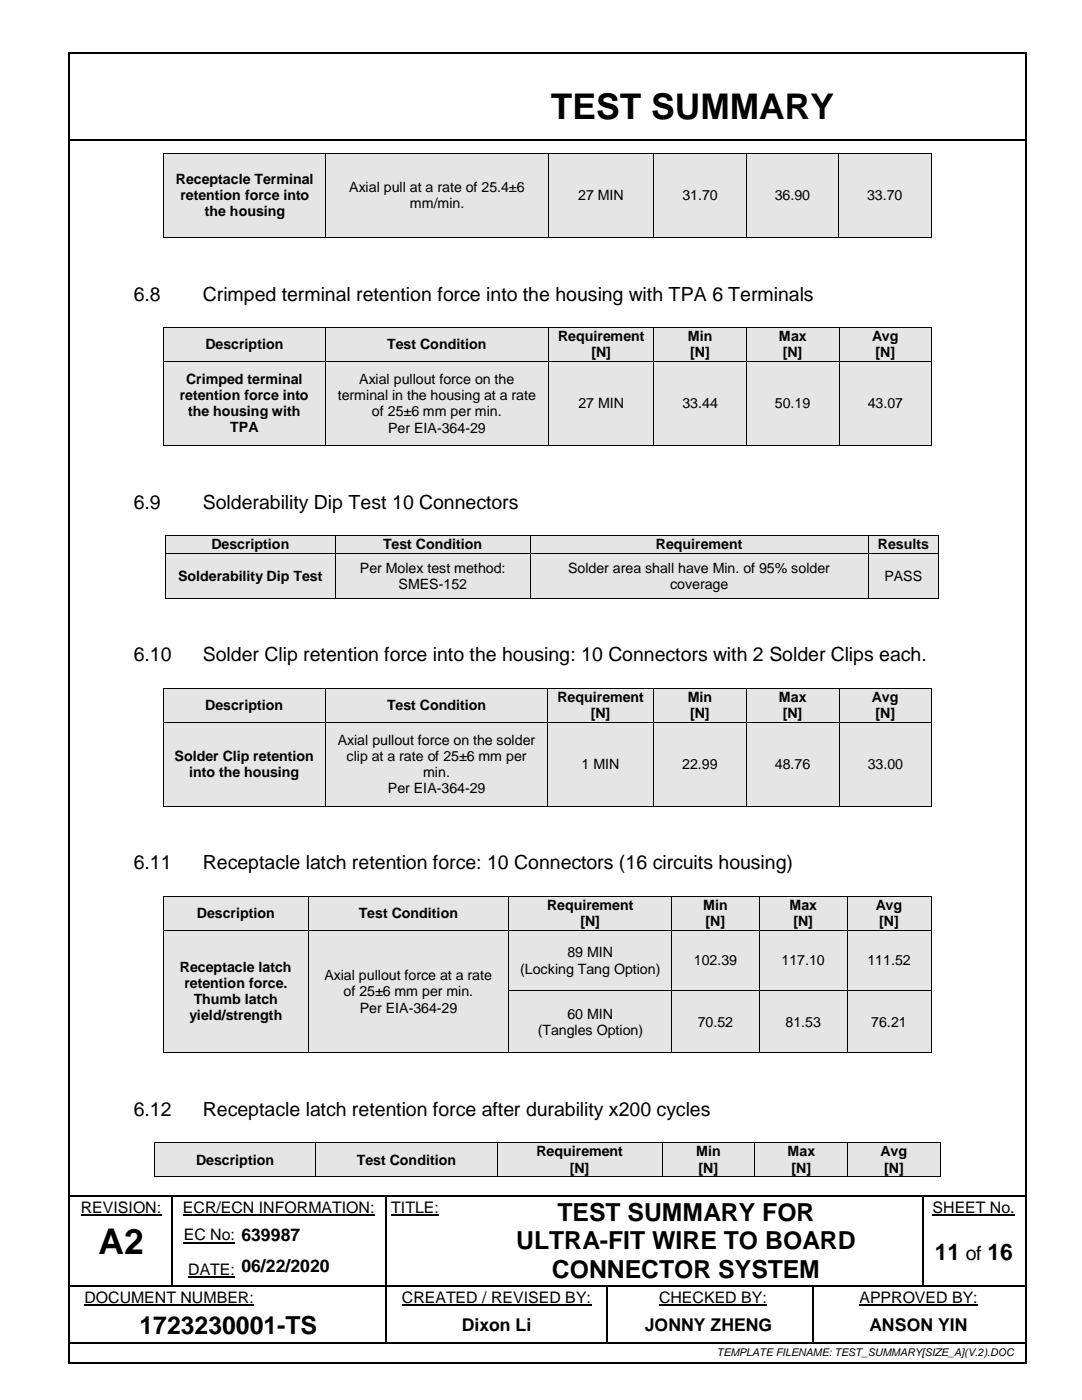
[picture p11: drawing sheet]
<svg xmlns="http://www.w3.org/2000/svg" width="216mm" height="279mm" viewBox="0 0 216 279" stroke-linecap="round" stroke-linejoin="round" font-family="sans-serif">
<defs><g id="words">
<g font-size="7.1">
<text x="109.9" y="23.7">TEST SUMMARY</text>
<text x="19.6" y="250.3">A2</text>
</g>
<g font-size="5">
<text x="111.2" y="243.6">TEST SUMMARY FOR</text>
<text x="103" y="249.3">ULTRA-FIT WIRE TO BOARD</text>
<text x="110.1" y="255">CONNECTOR SYSTEM</text>
<text x="27.8" y="266.2">1723230001-TS</text>
</g>
<g font-size="4.6">
<text x="186.5" y="251.5">11</text>
<text x="197.1" y="251.5">16</text>
</g>
<g font-size="3.9">
<text x="26.7" y="60">6.8</text>
<text x="40.5" y="60">Crimped terminal retention force into the housing with TPA 6 Terminals</text>
<text x="26.7" y="101.5">6.9</text>
<text x="40.5" y="101.5">Solderability Dip Test 10 Connectors</text>
<text x="26.7" y="132">6.10</text>
<text x="40.5" y="132">Solder Clip retention force into the housing: 10 Connectors with 2 Solder Clips each.</text>
<text x="26.7" y="173.5">6.11</text>
<text x="40.5" y="173.5">Receptacle latch retention force: 10 Connectors (16 circuits housing)</text>
<text x="26.7" y="222.7">6.12</text>
<text x="40.5" y="222.7">Receptacle latch retention force after durability x200 cycles</text>
<text x="192.7" y="251.5">of</text>
</g>
<g font-size="3.5">
<text x="92.1" y="265.5">Dixon Li</text>
<text x="128.7" y="265.5">JONNY ZHENG</text>
<text x="173.5" y="265.5">ANSON YIN</text>
</g>
<g font-size="3.2">
<text x="16.1" y="242">REVISION:</text>
<text x="36.5" y="242">ECR/ECN INFORMATION:</text>
<text x="78.1" y="242">TITLE:</text>
<text x="186.1" y="242">SHEET No.</text>
<text x="36.7" y="247.6">EC No: 639987</text>
<text x="37.6" y="254.5">DATE: 06/22/2020</text>
<text x="16.8" y="260">DOCUMENT NUMBER:</text>
<text x="80.2" y="260">CREATED / REVISED BY:</text>
<text x="131.5" y="260">CHECKED BY:</text>
<text x="171.5" y="260">APPROVED BY:</text>
</g>
<g font-size="2.8">
<text x="35.1" y="36.7">Receptacle Terminal</text>
<text x="36" y="39.9">retention force into</text>
<text x="69.7" y="38.3">Axial pull at a rate of 25.4±6</text>
<text x="81.8" y="41.6">mm/min.</text>
<text x="115.4" y="40">27 MIN</text>
<text x="136.2" y="40">31.70</text>
<text x="154.6" y="40">36.90</text>
<text x="173" y="40">33.70</text>
<text x="40.9" y="43.1">the housing</text>
<text x="41" y="69.7">Description</text>
<text x="77.3" y="69.7">Test Condition</text>
<text x="111.4" y="68">Requirement</text>
<text x="118" y="71.3">[N]</text>
<text x="137.3" y="68">Min</text>
<text x="137.7" y="71.3">[N]</text>
<text x="155.4" y="68">Max</text>
<text x="156.2" y="71.3">[N]</text>
<text x="174" y="68">Avg</text>
<text x="174.7" y="71.3">[N]</text>
<text x="37.1" y="76.5">Crimped terminal</text>
<text x="71.7" y="76.6">Axial pullout force on the</text>
<text x="35.9" y="79.8">retention force into</text>
<text x="37.5" y="83">the housing with</text>
<text x="67.4" y="79.8">terminal in the housing at a rate</text>
<text x="74.2" y="83.1">of 25±6 mm per min.</text>
<text x="115.4" y="81.5">27 MIN</text>
<text x="136.2" y="81.5">33.44</text>
<text x="154.6" y="81.5">50.19</text>
<text x="173.1" y="81.5">43.07</text>
<text x="45.9" y="86.3">TPA</text>
<text x="77.4" y="86.3">Per EIA-364-29</text>
<text x="42.2" y="109.7">Description</text>
<text x="76.4" y="109.7">Test Condition</text>
<text x="130.9" y="109.7">Requirement</text>
<text x="175.2" y="109.7">Results</text>
<text x="35.5" y="115.9">Solderability Dip Test</text>
<text x="71.8" y="114.3">Per Molex test method:</text>
<text x="79.5" y="117.6">SMES-152</text>
<text x="113.3" y="114.3">Solder area shall have Min. of 95% solder</text>
<text x="133.7" y="117.6">coverage</text>
<text x="176.5" y="116">PASS</text>
<text x="40.9" y="141.7">Description</text>
<text x="77.2" y="141.7">Test Condition</text>
<text x="111.2" y="140.1">Requirement</text>
<text x="117.9" y="143.4">[N]</text>
<text x="137.2" y="140.1">Min</text>
<text x="137.7" y="143.4">[N]</text>
<text x="155.4" y="140.1">Max</text>
<text x="156.2" y="143.4">[N]</text>
<text x="174" y="140.1">Avg</text>
<text x="174.7" y="143.4">[N]</text>
<text x="67.4" y="148.6">Axial pullout force on the solder</text>
<text x="34.8" y="151.8">Solder Clip retention</text>
<text x="37.7" y="155.1">into the housing</text>
<text x="69.1" y="151.9">clip at a rate of 25±6 mm per</text>
<text x="84.4" y="155.1">min.</text>
<text x="116.1" y="153.5">1 MIN</text>
<text x="136.1" y="153.5">22.99</text>
<text x="154.6" y="153.5">48.76</text>
<text x="173.1" y="153.5">33.00</text>
<text x="77.4" y="158.4">Per EIA-364-29</text>
<text x="39.3" y="183.2">Description</text>
<text x="71.6" y="183.2">Test Condition</text>
<text x="109.2" y="181.6">Requirement</text>
<text x="115.8" y="184.9">[N]</text>
<text x="140.3" y="181.6">Min</text>
<text x="140.8" y="184.9">[N]</text>
<text x="157.5" y="181.6">Max</text>
<text x="158.3" y="184.9">[N]</text>
<text x="174.7" y="181.6">Avg</text>
<text x="175.4" y="184.9">[N]</text>
<text x="113.2" y="191">89 MIN</text>
<text x="35.9" y="193.9">Receptacle latch</text>
<text x="36.8" y="197.2">retention force.</text>
<text x="64.7" y="195.6">Axial pullout force at a rate</text>
<text x="103.8" y="194.3">(Locking Tang Option)</text>
<text x="138.5" y="192.6">102.39</text>
<text x="155.9" y="192.6">117.10</text>
<text x="173.1" y="192.6">111.52</text>
<text x="37.8" y="203.6">yield/strength</text>
<text x="38.7" y="200.4">Thumb latch</text>
<text x="68.5" y="198.8">of 25±6 mm per min.</text>
<text x="71.8" y="202.1">Per EIA-364-29</text>
<text x="113.2" y="203.3">60 MIN</text>
<text x="107.3" y="206.5">(Tangles Option)</text>
<text x="139.2" y="204.9">70.52</text>
<text x="156.7" y="204.9">81.53</text>
<text x="173.9" y="204.9">76.21</text>
<text x="39.1" y="232.4">Description</text>
<text x="71.2" y="232.4">Test Condition</text>
<text x="107" y="230.8">Requirement</text>
<text x="138.9" y="230.8">Min</text>
<text x="157.1" y="230.8">Max</text>
<text x="175.7" y="230.8">Avg</text>
<text x="113.7" y="234">[N]</text>
<text x="139.4" y="234">[N]</text>
<text x="157.9" y="234">[N]</text>
<text x="176.4" y="234">[N]</text>
</g>
<text font-size="2.1" x="143" y="270.6">TEMPLATE FILENAME: TEST_SUMMARY[SIZE_A](V.2).DOC</text>
</g></defs>
<g fill="#000">
<path d="M14 27.7h.3v.4h-.3z" fill-rule="evenodd"/>
<path d="M14 27.7h.3v.4h-.3z" fill-rule="evenodd"/>
<path d="M204.3 27.7h.4v.4h-.4z" fill-rule="evenodd"/>
<path d="M204.3 27.7h.4v.4h-.4z" fill-rule="evenodd"/>
<path d="M34.1 238.8h.3v.2h-.3z" fill-rule="evenodd"/>
<path d="M34.1 238.5h.4v.3h-.4z" fill-rule="evenodd"/>
<path d="M77 238.8h.2v.2h-.2z" fill-rule="evenodd"/>
<path d="M77 238.5h.3v.3h-.3z" fill-rule="evenodd"/>
<path d="M89.6 238.5h.4v.3h-.4z" fill-rule="evenodd"/>
<path d="M184 238.8h.3v.2h-.3z" fill-rule="evenodd"/>
<path d="M184 238.5h.4v.3h-.4z" fill-rule="evenodd"/>
<path d="M204.3 238.5h.3v.3h-.3z" fill-rule="evenodd"/>
<path d="M34.1 242.8h.3v.9h-.3z" fill-rule="evenodd"/>
<path d="M34.1 249.7h.3v.9h-.3z" fill-rule="evenodd"/>
<path d="M34.1 256.6h.3v.2h-.3z" fill-rule="evenodd"/>
<path d="M46.9 256.6h.3v.2h-.3z" fill-rule="evenodd"/>
<path d="M77 242.8h.2v.9h-.2z" fill-rule="evenodd"/>
<path d="M77 249.7h.2v.9h-.2z" fill-rule="evenodd"/>
<path d="M77 256.6h.2v.5h-.2z" fill-rule="evenodd"/>
<path d="M89.6 256.6h.3v.2h-.3z" fill-rule="evenodd"/>
<path d="M121 256.8h.2v.3h-.2z" fill-rule="evenodd"/>
<path d="M121 256.6h.2v.2h-.2z" fill-rule="evenodd"/>
<path d="M162 256.8h.3v.3h-.3z" fill-rule="evenodd"/>
<path d="M162 256.6h.3v.2h-.3z" fill-rule="evenodd"/>
<path d="M184 242.8h.3v.9h-.3z" fill-rule="evenodd"/>
<path d="M184 249.7h.3v.9h-.3z" fill-rule="evenodd"/>
<path d="M184 256.6h.3v.2h-.3z" fill-rule="evenodd"/>
<path d="M76.9 260.9h.4v.8h-.4z" fill-rule="evenodd"/>
<path d="M76.9 267.8h.4v.3h-.4z" fill-rule="evenodd"/>
<path d="M120.9 260.9h.4v.8h-.4z" fill-rule="evenodd"/>
<path d="M120.9 267.8h.4v.3h-.4z" fill-rule="evenodd"/>
<path d="M162 260.9h.3v.8h-.3z" fill-rule="evenodd"/>
<path d="M162 267.8h.4v.3h-.4z" fill-rule="evenodd"/>
<path d="M204.3 267.8h.3v.3h-.3z" fill-rule="evenodd"/>
</g>
<path d="M14.3 27.9h190.2M14 238.6h20.1M34.5 238.6h42.5M77.3 238.6h12.3M90 238.6h94M184.4 238.6h19.9M14 267.9h62.9M77.1 261.7v6.1M77.3 267.9h43.6M121.1 261.7v6.1M121.3 267.9h40.7M162.4 267.9h41.9" fill="none" stroke="#000" stroke-width=".34"/>
<path d="M16.1 242.5h16.1M36.5 242.5h38.3M36.7 248h10.2M37.6 254.9h9.3M78.1 242.5h9.5M186.1 242.5h16.4M16.8 260.5h33.9M80.2 260.5h37.8M131.5 260.5h21.5M171.5 260.5h23.6" fill="none" stroke="#000" stroke-width=".21"/>
<g fill="none" stroke="#000" stroke-width=".25">
<path d="M34.3 239v3.8M77.1 239v3.8M184.1 239v3.8M14 256.7h20.1M34.3 243.7v6M34.3 250.6v6M34.4 256.7h12.5M47.2 256.7h29.8M77.1 243.7v6M77.1 250.6v6M77.1 257.1v3.8M77.2 256.7h12.4"/>
<path d="M89.9 256.7h31.1M121.1 257.1v3.8M121.2 256.7h40.8M162.2 257.1v3.8M162.3 256.7h21.7M184.1 243.7v6M184.1 250.6v6M184.3 256.7h20.2M162.2 261.7v6.1"/>
</g>
<g fill="#e5e5e5">
<path d="M32.8 30.7h32.1v16.6h-32.1z" fill-rule="evenodd"/>
<path d="M34.6 34.1h28.5v3.2h-28.5z" fill-rule="evenodd"/>
<path d="M34.6 37.3h28.5v3.3h-28.5z" fill-rule="evenodd"/>
<path d="M34.6 40.6h28.5v3.2h-28.5z" fill-rule="evenodd"/>
<path d="M65.1 30.7h44.2v16.6h-44.2z" fill-rule="evenodd"/>
<path d="M66.9 35.7h40.6v3.3h-40.6z" fill-rule="evenodd"/>
<path d="M66.9 39h40.6v3.2h-40.6z" fill-rule="evenodd"/>
<path d="M109.5 30.7h20.9v16.6h-20.9z" fill-rule="evenodd"/>
<path d="M111.3 34.1h17.3v3.2h-17.3z" fill-rule="evenodd"/>
<path d="M111.3 37.3h17.3v3.3h-17.3z" fill-rule="evenodd"/>
<path d="M111.3 40.6h17.3v3.2h-17.3z" fill-rule="evenodd"/>
<path d="M130.6 30.7h18.2v16.6h-18.2z" fill-rule="evenodd"/>
<path d="M132.4 37.3h14.6v3.3h-14.6z" fill-rule="evenodd"/>
<path d="M149 30.7h18.2v16.6h-18.2z" fill-rule="evenodd"/>
<path d="M150.8 37.3h14.6v3.3h-14.6z" fill-rule="evenodd"/>
<path d="M167.5 30.7h18.2v16.6h-18.2z" fill-rule="evenodd"/>
<path d="M169.2 37.3h14.7v3.3h-14.7z" fill-rule="evenodd"/>
</g>
<g fill="#000">
<path d="M32.6 30.5h.2v.2h-.2z" fill-rule="evenodd"/>
<path d="M32.6 30.5h.2v.2h-.2z" fill-rule="evenodd"/>
<path d="M64.9 30.5h.2v.2h-.2z" fill-rule="evenodd"/>
<path d="M109.3 30.5h.2v.2h-.2z" fill-rule="evenodd"/>
<path d="M130.4 30.5h.2v.2h-.2z" fill-rule="evenodd"/>
<path d="M148.8 30.5h.2v.2h-.2z" fill-rule="evenodd"/>
<path d="M167.3 30.5h.2v.2h-.2z" fill-rule="evenodd"/>
<path d="M185.7 30.5h.2v.2h-.2z" fill-rule="evenodd"/>
<path d="M185.7 30.5h.2v.2h-.2z" fill-rule="evenodd"/>
<path d="M32.6 47.3h.2v.2h-.2z" fill-rule="evenodd"/>
<path d="M32.6 47.3h.2v.2h-.2z" fill-rule="evenodd"/>
<path d="M64.9 47.3h.2v.2h-.2z" fill-rule="evenodd"/>
<path d="M109.3 47.3h.2v.2h-.2z" fill-rule="evenodd"/>
<path d="M130.4 47.3h.2v.2h-.2z" fill-rule="evenodd"/>
<path d="M148.8 47.3h.2v.2h-.2z" fill-rule="evenodd"/>
<path d="M167.3 47.3h.2v.2h-.2z" fill-rule="evenodd"/>
<path d="M185.7 47.3h.2v.2h-.2z" fill-rule="evenodd"/>
<path d="M185.7 47.3h.2v.2h-.2z" fill-rule="evenodd"/>
</g>
<g fill="none" stroke="#000" stroke-width=".2">
<path d="M32.7 30.7v16.6M32.8 30.6h32.1M65 30.7v16.6M65.1 30.6h44.2M109.4 30.7v16.6M109.5 30.6h20.9M130.5 30.7v16.6M130.6 30.6h18.2M148.9 30.7v16.6M149 30.6h18.3M167.4 30.7v16.6M167.5 30.6h18.2"/>
<path d="M185.8 30.7v16.6M32.8 47.4h32.1M65.1 47.4h44.2M109.5 47.4h20.9M130.6 47.4h18.2M149 47.4h18.3M167.5 47.4h18.2"/>
</g>
<g fill="#e5e5e5">
<path d="M32.6 65.5h32.3v6.5h-32.3z" fill-rule="evenodd"/>
<path d="M34.5 67.1h28.5v3.3h-28.5z" fill-rule="evenodd"/>
<path d="M65 65.5h44.4v6.5h-44.4z" fill-rule="evenodd"/>
<path d="M66.9 67.1h40.6v3.3h-40.6z" fill-rule="evenodd"/>
<path d="M109.5 65.5h20.9v6.5h-20.9z" fill-rule="evenodd"/>
<path d="M111.4 65.5h17.2v3.2h-17.2z" fill-rule="evenodd"/>
<path d="M111.4 68.7h17.2v3.3h-17.2z" fill-rule="evenodd"/>
<path d="M130.6 65.5h18.3v6.5h-18.3z" fill-rule="evenodd"/>
<path d="M132.4 65.5h14.6v3.2h-14.6z" fill-rule="evenodd"/>
<path d="M132.4 68.7h14.6v3.3h-14.6z" fill-rule="evenodd"/>
<path d="M149 65.5h18.4v6.5h-18.4z" fill-rule="evenodd"/>
<path d="M150.9 65.5h14.7v3.2h-14.7z" fill-rule="evenodd"/>
<path d="M150.9 68.7h14.7v3.3h-14.7z" fill-rule="evenodd"/>
<path d="M167.5 65.5h18.3v6.5h-18.3z" fill-rule="evenodd"/>
<path d="M169.4 65.5h14.6v3.2h-14.6z" fill-rule="evenodd"/>
<path d="M169.4 68.7h14.6v3.3h-14.6z" fill-rule="evenodd"/>
</g>
<g fill="#000">
<path d="M32.5 65.3h.1v.2h-.1z" fill-rule="evenodd"/>
<path d="M32.5 65.3h.1v.2h-.1z" fill-rule="evenodd"/>
<path d="M64.9 65.3h.1v.2h-.1z" fill-rule="evenodd"/>
<path d="M109.4 65.3h.1v.2h-.1z" fill-rule="evenodd"/>
<path d="M130.4 65.3h.2v.2h-.2z" fill-rule="evenodd"/>
<path d="M148.9 65.3h.1v.2h-.1z" fill-rule="evenodd"/>
<path d="M167.4 65.3h.1v.2h-.1z" fill-rule="evenodd"/>
<path d="M185.8 65.3h.2v.2h-.2z" fill-rule="evenodd"/>
<path d="M185.8 65.3h.2v.2h-.2z" fill-rule="evenodd"/>
</g>
<g fill="none" stroke="#000" stroke-width=".2">
<path d="M32.6 65.5v6.5M32.6 65.4h32.3M64.9 65.5v6.5M65 65.4h44.4M109.4 65.5v6.5M109.5 65.4h20.9M130.5 65.5v6.5M130.6 65.4h18.3M149 65.5v6.5M149 65.4h18.4M167.5 65.5v6.5M167.5 65.4h18.3"/>
<path d="M185.9 65.5v6.5"/>
</g>
<g fill="#e5e5e5">
<path d="M32.6 72.1h32.3v16.7h-32.3z" fill-rule="evenodd"/>
<path d="M34.5 74h28.5v3.2h-28.5z" fill-rule="evenodd"/>
<path d="M34.5 77.2h28.5v3.2h-28.5z" fill-rule="evenodd"/>
<path d="M34.5 80.4h28.5v3.3h-28.5z" fill-rule="evenodd"/>
<path d="M34.5 83.7h28.5v3.3h-28.5z" fill-rule="evenodd"/>
<path d="M65 72.1h44.4v16.7h-44.4z" fill-rule="evenodd"/>
<path d="M66.9 74h40.6v3.2h-40.6z" fill-rule="evenodd"/>
<path d="M66.9 77.2h40.6v3.2h-40.6z" fill-rule="evenodd"/>
<path d="M66.9 80.4h40.6v3.3h-40.6z" fill-rule="evenodd"/>
<path d="M66.9 83.7h40.6v3.3h-40.6z" fill-rule="evenodd"/>
<path d="M109.5 72.1h20.9v16.7h-20.9z" fill-rule="evenodd"/>
<path d="M111.4 78.8h17.2v3.3h-17.2z" fill-rule="evenodd"/>
<path d="M130.6 72.1h18.3v16.7h-18.3z" fill-rule="evenodd"/>
<path d="M132.4 78.8h14.6v3.3h-14.6z" fill-rule="evenodd"/>
<path d="M149 72.1h18.4v16.7h-18.4z" fill-rule="evenodd"/>
<path d="M150.9 78.8h14.7v3.3h-14.7z" fill-rule="evenodd"/>
<path d="M167.5 72.1h18.3v16.7h-18.3z" fill-rule="evenodd"/>
<path d="M169.4 78.8h14.6v3.3h-14.6z" fill-rule="evenodd"/>
</g>
<g fill="#000">
<path d="M32.5 72h.1v.1h-.1z" fill-rule="evenodd"/>
<path d="M64.9 72h.1v.1h-.1z" fill-rule="evenodd"/>
<path d="M109.4 72h.1v.1h-.1z" fill-rule="evenodd"/>
<path d="M130.4 72h.2v.1h-.2z" fill-rule="evenodd"/>
<path d="M148.9 72h.1v.1h-.1z" fill-rule="evenodd"/>
<path d="M167.4 72h.1v.1h-.1z" fill-rule="evenodd"/>
<path d="M185.8 72h.2v.1h-.2z" fill-rule="evenodd"/>
<path d="M32.5 88.8h.1v.2h-.1z" fill-rule="evenodd"/>
<path d="M32.5 88.8h.1v.2h-.1z" fill-rule="evenodd"/>
<path d="M64.9 88.8h.1v.2h-.1z" fill-rule="evenodd"/>
<path d="M109.4 88.8h.1v.2h-.1z" fill-rule="evenodd"/>
<path d="M130.4 88.8h.2v.2h-.2z" fill-rule="evenodd"/>
<path d="M148.9 88.8h.1v.2h-.1z" fill-rule="evenodd"/>
<path d="M167.4 88.8h.1v.2h-.1z" fill-rule="evenodd"/>
<path d="M185.8 88.8h.2v.2h-.2z" fill-rule="evenodd"/>
<path d="M185.8 88.8h.2v.2h-.2z" fill-rule="evenodd"/>
</g>
<g fill="none" stroke="#000" stroke-width=".2">
<path d="M32.6 72.1v16.7M32.6 72.1h32.3M64.9 72.1v16.7M65 72.1h44.4M109.4 72.1v16.7M109.5 72.1h20.9M130.5 72.1v16.7M130.6 72.1h18.3M149 72.1v16.7M149 72.1h18.4M167.5 72.1v16.7M167.5 72.1h18.3"/>
<path d="M185.9 72.1v16.7M32.6 88.9h32.3M65 88.9h44.4M109.5 88.9h20.9M130.6 88.9h18.3M149 88.9h18.4M167.5 88.9h18.3"/>
</g>
<g fill="#e5e5e5">
<path d="M33.1 107h33.7v3.4h-33.7z" fill-rule="evenodd"/>
<path d="M34.9 107.1h30.1v3.2h-30.1z" fill-rule="evenodd"/>
<path d="M67 107h38.7v3.4h-38.7z" fill-rule="evenodd"/>
<path d="M68.8 107.1h35.1v3.2h-35.1z" fill-rule="evenodd"/>
<path d="M105.9 107h67.3v3.4h-67.3z" fill-rule="evenodd"/>
<path d="M107.7 107.1h63.7v3.2h-63.7z" fill-rule="evenodd"/>
<path d="M173.3 107h13.9v3.4h-13.9z" fill-rule="evenodd"/>
<path d="M175.2 107.1h10.2v3.2h-10.2z" fill-rule="evenodd"/>
</g>
<g fill="#000">
<path d="M32.9 106.8h.2v.2h-.2z" fill-rule="evenodd"/>
<path d="M32.9 106.8h.2v.2h-.2z" fill-rule="evenodd"/>
<path d="M66.8 106.8h.2v.2h-.2z" fill-rule="evenodd"/>
<path d="M105.7 106.8h.2v.2h-.2z" fill-rule="evenodd"/>
<path d="M173.2 106.8h.1v.2h-.1z" fill-rule="evenodd"/>
<path d="M187.2 106.8h.2v.2h-.2z" fill-rule="evenodd"/>
<path d="M187.2 106.8h.2v.2h-.2z" fill-rule="evenodd"/>
</g>
<path d="M33 107v3.4M33.1 106.9h33.7M66.9 107v3.4M67 106.9h38.7M105.8 107v3.4M105.9 106.9h67.3M173.3 107v3.4M173.3 106.9h13.9M187.3 107v3.4" fill="none" stroke="#000" stroke-width=".2"/>
<g fill="#e5e5e5">
<path d="M33.1 110.6h33.7v8.7h-33.7z" fill-rule="evenodd"/>
<path d="M34.9 113.3h30.1v3.3h-30.1z" fill-rule="evenodd"/>
<path d="M67 110.6h38.7v8.7h-38.7z" fill-rule="evenodd"/>
<path d="M68.8 111.7h35.1v3.3h-35.1z" fill-rule="evenodd"/>
<path d="M68.8 115h35.1v3.2h-35.1z" fill-rule="evenodd"/>
<path d="M105.9 110.6h67.3v8.7h-67.3z" fill-rule="evenodd"/>
<path d="M107.7 111.7h63.7v3.3h-63.7z" fill-rule="evenodd"/>
<path d="M107.7 115h63.7v3.2h-63.7z" fill-rule="evenodd"/>
<path d="M173.3 110.6h13.9v8.7h-13.9z" fill-rule="evenodd"/>
<path d="M175.2 113.3h10.2v3.3h-10.2z" fill-rule="evenodd"/>
</g>
<g fill="#000">
<path d="M32.9 110.4h.2v.2h-.2z" fill-rule="evenodd"/>
<path d="M32.9 119.4h.2v.1h-.2z" fill-rule="evenodd"/>
<path d="M32.9 119.4h.2v.1h-.2z" fill-rule="evenodd"/>
<path d="M66.8 110.4h.2v.2h-.2z" fill-rule="evenodd"/>
<path d="M66.8 119.4h.2v.1h-.2z" fill-rule="evenodd"/>
<path d="M105.7 110.4h.2v.2h-.2z" fill-rule="evenodd"/>
<path d="M105.7 119.4h.2v.1h-.2z" fill-rule="evenodd"/>
<path d="M173.2 110.4h.1v.2h-.1z" fill-rule="evenodd"/>
<path d="M173.2 119.4h.1v.1h-.1z" fill-rule="evenodd"/>
<path d="M187.2 110.4h.2v.2h-.2z" fill-rule="evenodd"/>
<path d="M187.2 119.4h.2v.1h-.2z" fill-rule="evenodd"/>
<path d="M187.2 119.4h.2v.1h-.2z" fill-rule="evenodd"/>
</g>
<g fill="none" stroke="#000" stroke-width=".2">
<path d="M33 110.6v8.8M33.1 110.5h33.7M33.1 119.4h33.7M66.9 110.6v8.8M67 110.5h38.7M67 119.4h38.7M105.8 110.6v8.8M105.9 110.5h67.3M105.9 119.4h67.3M173.3 110.6v8.8M173.3 110.5h13.9M173.3 119.4h13.9"/>
<path d="M187.3 110.6v8.8"/>
</g>
<g fill="#e5e5e5">
<path d="M32.6 137.5h32.2v6.5h-32.2z" fill-rule="evenodd"/>
<path d="M34.5 139.2h28.5v3.2h-28.5z" fill-rule="evenodd"/>
<path d="M65 137.5h44.2v6.5h-44.2z" fill-rule="evenodd"/>
<path d="M66.8 139.2h40.6v3.2h-40.6z" fill-rule="evenodd"/>
<path d="M109.4 137.5h20.9v6.5h-20.9z" fill-rule="evenodd"/>
<path d="M111.2 137.5h17.3v3.3h-17.3z" fill-rule="evenodd"/>
<path d="M111.2 140.8h17.3v3.2h-17.3z" fill-rule="evenodd"/>
<path d="M130.5 137.5h18.3v6.5h-18.3z" fill-rule="evenodd"/>
<path d="M132.3 137.5h14.7v3.3h-14.7z" fill-rule="evenodd"/>
<path d="M132.3 140.8h14.7v3.2h-14.7z" fill-rule="evenodd"/>
<path d="M149 137.5h18.3v6.5h-18.3z" fill-rule="evenodd"/>
<path d="M150.8 137.5h14.7v3.3h-14.7z" fill-rule="evenodd"/>
<path d="M150.8 140.8h14.7v3.2h-14.7z" fill-rule="evenodd"/>
<path d="M167.5 137.5h18.3v6.5h-18.3z" fill-rule="evenodd"/>
<path d="M169.3 137.5h14.7v3.3h-14.7z" fill-rule="evenodd"/>
<path d="M169.3 140.8h14.7v3.2h-14.7z" fill-rule="evenodd"/>
</g>
<g fill="#000">
<path d="M32.5 137.3h.1v.2h-.1z" fill-rule="evenodd"/>
<path d="M32.5 137.3h.1v.2h-.1z" fill-rule="evenodd"/>
<path d="M64.8 137.3h.2v.2h-.2z" fill-rule="evenodd"/>
<path d="M109.2 137.3h.2v.2h-.2z" fill-rule="evenodd"/>
<path d="M130.3 137.3h.2v.2h-.2z" fill-rule="evenodd"/>
<path d="M148.8 137.3h.2v.2h-.2z" fill-rule="evenodd"/>
<path d="M167.3 137.3h.2v.2h-.2z" fill-rule="evenodd"/>
<path d="M185.8 137.3h.2v.2h-.2z" fill-rule="evenodd"/>
<path d="M185.8 137.3h.2v.2h-.2z" fill-rule="evenodd"/>
</g>
<g fill="none" stroke="#000" stroke-width=".2">
<path d="M32.6 137.5v6.5M32.6 137.4h32.2M64.9 137.5v6.5M65 137.4h44.2M109.3 137.5v6.5M109.4 137.4h20.9M130.4 137.5v6.5M130.5 137.4h18.3M148.9 137.5v6.5M149 137.4h18.3M167.4 137.5v6.5M167.5 137.4h18.3"/>
<path d="M185.9 137.5v6.5"/>
</g>
<g fill="#e5e5e5">
<path d="M32.6 144.2h32.2v16.6h-32.2z" fill-rule="evenodd"/>
<path d="M34.5 149.2h28.5v3.3h-28.5z" fill-rule="evenodd"/>
<path d="M34.5 152.5h28.5v3.3h-28.5z" fill-rule="evenodd"/>
<path d="M65 144.2h44.2v16.6h-44.2z" fill-rule="evenodd"/>
<path d="M66.8 146h40.6v3.2h-40.6z" fill-rule="evenodd"/>
<path d="M66.8 149.2h40.6v3.3h-40.6z" fill-rule="evenodd"/>
<path d="M66.8 152.5h40.6v3.3h-40.6z" fill-rule="evenodd"/>
<path d="M66.8 155.8h40.6v3.2h-40.6z" fill-rule="evenodd"/>
<path d="M109.4 144.2h20.9v16.6h-20.9z" fill-rule="evenodd"/>
<path d="M111.2 150.9h17.3v3.2h-17.3z" fill-rule="evenodd"/>
<path d="M130.5 144.2h18.3v16.6h-18.3z" fill-rule="evenodd"/>
<path d="M132.3 150.9h14.7v3.2h-14.7z" fill-rule="evenodd"/>
<path d="M149 144.2h18.3v16.6h-18.3z" fill-rule="evenodd"/>
<path d="M150.8 150.9h14.7v3.2h-14.7z" fill-rule="evenodd"/>
<path d="M167.5 144.2h18.3v16.6h-18.3z" fill-rule="evenodd"/>
<path d="M169.3 150.9h14.7v3.2h-14.7z" fill-rule="evenodd"/>
</g>
<g fill="#000">
<path d="M32.5 144h.1v.2h-.1z" fill-rule="evenodd"/>
<path d="M64.8 144h.2v.2h-.2z" fill-rule="evenodd"/>
<path d="M109.2 144h.2v.2h-.2z" fill-rule="evenodd"/>
<path d="M130.3 144h.2v.2h-.2z" fill-rule="evenodd"/>
<path d="M148.8 144h.2v.2h-.2z" fill-rule="evenodd"/>
<path d="M167.3 144h.2v.2h-.2z" fill-rule="evenodd"/>
<path d="M185.8 144h.2v.2h-.2z" fill-rule="evenodd"/>
<path d="M32.5 160.8h.1v.2h-.1z" fill-rule="evenodd"/>
<path d="M32.5 160.8h.1v.2h-.1z" fill-rule="evenodd"/>
<path d="M64.8 160.8h.2v.2h-.2z" fill-rule="evenodd"/>
<path d="M109.2 160.8h.2v.2h-.2z" fill-rule="evenodd"/>
<path d="M130.3 160.8h.2v.2h-.2z" fill-rule="evenodd"/>
<path d="M148.8 160.8h.2v.2h-.2z" fill-rule="evenodd"/>
<path d="M167.3 160.8h.2v.2h-.2z" fill-rule="evenodd"/>
<path d="M185.8 160.8h.2v.2h-.2z" fill-rule="evenodd"/>
<path d="M185.8 160.8h.2v.2h-.2z" fill-rule="evenodd"/>
</g>
<g fill="none" stroke="#000" stroke-width=".2">
<path d="M32.6 144.2v16.6M32.6 144.1h32.2M64.9 144.2v16.6M65 144.1h44.2M109.3 144.2v16.6M109.4 144.1h20.9M130.4 144.2v16.6M130.5 144.1h18.3M148.9 144.2v16.6M149 144.1h18.3M167.4 144.2v16.6M167.5 144.1h18.3"/>
<path d="M185.9 144.2v16.6M32.6 160.9h32.2M65 160.9h44.2M109.4 160.9h20.9M130.5 160.9h18.3M149 160.9h18.3M167.5 160.9h18.3"/>
</g>
<g fill="#e5e5e5">
<path d="M32.7 179h28.7v6.5h-28.7z" fill-rule="evenodd"/>
<path d="M34.6 180.7h25v3.2h-25z" fill-rule="evenodd"/>
<path d="M61.6 179h39.8v6.5h-39.8z" fill-rule="evenodd"/>
<path d="M63.4 180.7h36.2v3.2h-36.2z" fill-rule="evenodd"/>
<path d="M101.6 179h32.3v6.5h-32.3z" fill-rule="evenodd"/>
<path d="M103.4 179h28.7v3.3h-28.7z" fill-rule="evenodd"/>
<path d="M103.4 182.3h28.7v3.2h-28.7z" fill-rule="evenodd"/>
<path d="M134.1 179h17.4v6.5h-17.4z" fill-rule="evenodd"/>
<path d="M135.9 179h13.7v3.3h-13.7z" fill-rule="evenodd"/>
<path d="M135.9 182.3h13.7v3.2h-13.7z" fill-rule="evenodd"/>
<path d="M151.6 179h17.3v6.5h-17.3z" fill-rule="evenodd"/>
<path d="M153.4 179h13.7v3.3h-13.7z" fill-rule="evenodd"/>
<path d="M153.4 182.3h13.7v3.2h-13.7z" fill-rule="evenodd"/>
<path d="M169.1 179h16.6v6.5h-16.6z" fill-rule="evenodd"/>
<path d="M170.9 179h13v3.3h-13z" fill-rule="evenodd"/>
<path d="M170.9 182.3h13v3.2h-13z" fill-rule="evenodd"/>
</g>
<g fill="#000">
<path d="M32.6 178.8h.1v.2h-.1z" fill-rule="evenodd"/>
<path d="M32.6 178.8h.1v.2h-.1z" fill-rule="evenodd"/>
<path d="M61.4 178.8h.2v.2h-.2z" fill-rule="evenodd"/>
<path d="M101.4 178.8h.2v.2h-.2z" fill-rule="evenodd"/>
<path d="M133.9 178.8h.2v.2h-.2z" fill-rule="evenodd"/>
<path d="M151.5 178.8h.1v.2h-.1z" fill-rule="evenodd"/>
<path d="M168.9 178.8h.2v.2h-.2z" fill-rule="evenodd"/>
<path d="M185.7 178.8h.2v.2h-.2z" fill-rule="evenodd"/>
<path d="M185.7 178.8h.2v.2h-.2z" fill-rule="evenodd"/>
</g>
<g fill="none" stroke="#000" stroke-width=".2">
<path d="M32.6 179v6.5M32.7 178.9h28.7M61.5 179v6.5M61.6 178.9h39.8M101.5 179v6.5M101.6 178.9h32.3M134 179v6.5M134.1 178.9h17.4M151.5 179v6.5M151.6 178.9h17.3M169 179v6.5M169.1 178.9h16.6"/>
<path d="M185.8 179v6.5"/>
</g>
<g fill="#e5e5e5">
<path d="M32.7 185.7h28.7v24.3h-28.7z" fill-rule="evenodd"/>
<path d="M34.6 191.3h25v3.3h-25z" fill-rule="evenodd"/>
<path d="M34.6 194.6h25v3.2h-25z" fill-rule="evenodd"/>
<path d="M34.6 197.8h25v3.3h-25z" fill-rule="evenodd"/>
<path d="M34.6 201.1h25v3.2h-25z" fill-rule="evenodd"/>
<path d="M61.6 185.7h39.8v24.3h-39.8z" fill-rule="evenodd"/>
<path d="M63.4 193h36.2v3.2h-36.2z" fill-rule="evenodd"/>
<path d="M63.4 196.2h36.2v3.3h-36.2z" fill-rule="evenodd"/>
<path d="M63.4 199.5h36.2v3.2h-36.2z" fill-rule="evenodd"/>
<path d="M101.6 185.7h32.3v11.9h-32.3z" fill-rule="evenodd"/>
<path d="M103.4 188.4h28.7v3.3h-28.7z" fill-rule="evenodd"/>
<path d="M103.4 191.7h28.7v3.2h-28.7z" fill-rule="evenodd"/>
<path d="M134.1 185.7h17.4v11.9h-17.4z" fill-rule="evenodd"/>
<path d="M135.9 190.1h13.7v3.2h-13.7z" fill-rule="evenodd"/>
<path d="M151.6 185.7h17.3v11.9h-17.3z" fill-rule="evenodd"/>
<path d="M153.4 190.1h13.7v3.2h-13.7z" fill-rule="evenodd"/>
<path d="M169.1 185.7h16.6v11.9h-16.6z" fill-rule="evenodd"/>
<path d="M170.9 190.1h13v3.2h-13z" fill-rule="evenodd"/>
</g>
<g fill="#000">
<path d="M32.6 185.5h.1v.2h-.1z" fill-rule="evenodd"/>
<path d="M61.4 185.5h.2v.2h-.2z" fill-rule="evenodd"/>
<path d="M101.4 185.5h.2v.2h-.2z" fill-rule="evenodd"/>
<path d="M133.9 185.5h.2v.2h-.2z" fill-rule="evenodd"/>
<path d="M151.5 185.5h.1v.2h-.1z" fill-rule="evenodd"/>
<path d="M168.9 185.5h.2v.2h-.2z" fill-rule="evenodd"/>
<path d="M185.7 185.5h.2v.2h-.2z" fill-rule="evenodd"/>
</g>
<g fill="none" stroke="#000" stroke-width=".2">
<path d="M32.6 185.7v11.9M32.7 185.6h28.7M61.5 185.7v11.9M61.6 185.6h39.8M101.5 185.7v11.9M101.6 185.6h32.3M134 185.7v11.9M134.1 185.6h17.4M151.5 185.7v11.9M151.6 185.6h17.3M169 185.7v11.9M169.1 185.6h16.6"/>
<path d="M185.8 185.7v11.9"/>
</g>
<g fill="#e5e5e5">
<path d="M101.6 197.9h32.3v12.1h-32.3z" fill-rule="evenodd"/>
<path d="M103.4 200.6h28.7v3.3h-28.7z" fill-rule="evenodd"/>
<path d="M103.4 203.9h28.7v3.3h-28.7z" fill-rule="evenodd"/>
<path d="M134.1 197.9h17.4v12.1h-17.4z" fill-rule="evenodd"/>
<path d="M135.9 202.3h13.7v3.2h-13.7z" fill-rule="evenodd"/>
<path d="M151.6 197.9h17.3v12.1h-17.3z" fill-rule="evenodd"/>
<path d="M153.4 202.3h13.7v3.2h-13.7z" fill-rule="evenodd"/>
<path d="M169.1 197.9h16.6v12.1h-16.6z" fill-rule="evenodd"/>
<path d="M170.9 202.3h13v3.2h-13z" fill-rule="evenodd"/>
</g>
<g fill="#000">
<path d="M32.6 197.6h.1v.2h-.1z" fill-rule="evenodd"/>
<path d="M61.4 197.6h.2v.2h-.2z" fill-rule="evenodd"/>
<path d="M101.4 197.6h.2v.2h-.2z" fill-rule="evenodd"/>
<path d="M133.9 197.6h.2v.2h-.2z" fill-rule="evenodd"/>
<path d="M151.5 197.6h.1v.2h-.1z" fill-rule="evenodd"/>
<path d="M168.9 197.6h.2v.2h-.2z" fill-rule="evenodd"/>
<path d="M185.7 197.6h.2v.2h-.2z" fill-rule="evenodd"/>
<path d="M32.6 210h.1v.2h-.1z" fill-rule="evenodd"/>
<path d="M32.6 210h.1v.2h-.1z" fill-rule="evenodd"/>
<path d="M61.4 210h.2v.2h-.2z" fill-rule="evenodd"/>
<path d="M101.4 210h.2v.2h-.2z" fill-rule="evenodd"/>
<path d="M133.9 210h.2v.2h-.2z" fill-rule="evenodd"/>
<path d="M151.5 210h.1v.2h-.1z" fill-rule="evenodd"/>
<path d="M168.9 210h.2v.2h-.2z" fill-rule="evenodd"/>
<path d="M185.7 210h.2v.2h-.2z" fill-rule="evenodd"/>
<path d="M185.7 210h.2v.2h-.2z" fill-rule="evenodd"/>
</g>
<g fill="none" stroke="#000" stroke-width=".2">
<path d="M32.6 197.8v12.2M61.5 197.8v12.2M101.5 197.8v12.2M101.6 197.7h32.3M134 197.8v12.2M134.1 197.7h17.4M151.5 197.8v12.2M151.6 197.7h17.3M169 197.8v12.2M169.1 197.7h16.6M185.8 197.8v12.2M32.7 210.1h28.7"/>
<path d="M61.6 210.1h39.8M101.6 210.1h32.3M134.1 210.1h17.4M151.6 210.1h17.3M169.1 210.1h16.6"/>
</g>
<g fill="#e5e5e5">
<path d="M30.9 228.2h32.1v6.5h-32.1z" fill-rule="evenodd"/>
<path d="M32.7 229.8h28.4v3.3h-28.4z" fill-rule="evenodd"/>
<path d="M63.1 228.2h36v6.5h-36z" fill-rule="evenodd"/>
<path d="M64.9 229.8h32.4v3.3h-32.4z" fill-rule="evenodd"/>
<path d="M99.3 228.2h32.7v6.5h-32.7z" fill-rule="evenodd"/>
<path d="M101.1 228.2h29.1v3.2h-29.1z" fill-rule="evenodd"/>
<path d="M101.1 231.4h29.1v3.3h-29.1z" fill-rule="evenodd"/>
<path d="M132.2 228.2h18.4v6.5h-18.4z" fill-rule="evenodd"/>
<path d="M134 228.2h14.7v3.2h-14.7z" fill-rule="evenodd"/>
<path d="M134 231.4h14.7v3.3h-14.7z" fill-rule="evenodd"/>
<path d="M150.7 228.2h18.4v6.5h-18.4z" fill-rule="evenodd"/>
<path d="M152.6 228.2h14.6v3.2h-14.6z" fill-rule="evenodd"/>
<path d="M152.6 231.4h14.6v3.3h-14.6z" fill-rule="evenodd"/>
<path d="M169.3 228.2h18.3v6.5h-18.3z" fill-rule="evenodd"/>
<path d="M171.1 228.2h14.7v3.2h-14.7z" fill-rule="evenodd"/>
<path d="M171.1 231.4h14.7v3.3h-14.7z" fill-rule="evenodd"/>
</g>
<g fill="#000">
<path d="M13.6 10.3h.4v.4h-.4z" fill-rule="evenodd"/>
<path d="M13.6 10.3h.4v.4h-.4z" fill-rule="evenodd"/>
<path d="M204.5 10.3h.3v.4h-.3z" fill-rule="evenodd"/>
<path d="M204.5 10.3h.3v.4h-.3z" fill-rule="evenodd"/>
<path d="M30.7 228h.2v.2h-.2z" fill-rule="evenodd"/>
<path d="M30.7 228h.2v.2h-.2z" fill-rule="evenodd"/>
<path d="M30.7 234.7h.2v.2h-.2z" fill-rule="evenodd"/>
<path d="M30.7 234.7h.2v.2h-.2z" fill-rule="evenodd"/>
<path d="M63 228h.1v.2h-.1z" fill-rule="evenodd"/>
<path d="M63 234.7h.1v.2h-.1z" fill-rule="evenodd"/>
<path d="M99.1 228h.2v.2h-.2z" fill-rule="evenodd"/>
<path d="M99.1 234.7h.2v.2h-.2z" fill-rule="evenodd"/>
<path d="M132 228h.2v.2h-.2z" fill-rule="evenodd"/>
<path d="M132 234.7h.2v.2h-.2z" fill-rule="evenodd"/>
<path d="M150.6 228h.1v.2h-.1z" fill-rule="evenodd"/>
<path d="M150.6 234.7h.1v.2h-.1z" fill-rule="evenodd"/>
<path d="M169.1 228h.1v.2h-.1z" fill-rule="evenodd"/>
<path d="M169.1 234.7h.1v.2h-.1z" fill-rule="evenodd"/>
<path d="M187.6 228h.2v.2h-.2z" fill-rule="evenodd"/>
<path d="M187.6 228h.2v.2h-.2z" fill-rule="evenodd"/>
<path d="M187.6 234.7h.2v.2h-.2z" fill-rule="evenodd"/>
<path d="M187.6 234.7h.2v.2h-.2z" fill-rule="evenodd"/>
<path d="M13.6 271.8h.4v.4h-.4z" fill-rule="evenodd"/>
<path d="M13.6 271.8h.4v.4h-.4z" fill-rule="evenodd"/>
<path d="M204.5 271.8h.3v.4h-.3z" fill-rule="evenodd"/>
<path d="M204.5 271.8h.3v.4h-.3z" fill-rule="evenodd"/>
</g>
<g fill="none" stroke="#000" stroke-width=".2">
<path d="M30.8 228.2v6.5M30.9 228.1h32.1M30.9 234.8h32.1M63 228.2v6.5M63.1 228.1h36M63.1 234.8h36M99.2 228.2v6.5M99.3 228.1h32.7M99.3 234.8h32.7M132.1 228.2v6.5M132.2 228.1h18.4M132.2 234.8h18.4"/>
<path d="M150.6 228.2v6.5M150.7 228.1h18.4M150.7 234.8h18.4M169.2 228.2v6.5M169.2 228.1h18.4M169.2 234.8h18.4M187.7 228.2v6.5"/>
</g>
<path d="M13.8 10.7v261.1M14 10.5h190.5M204.7 10.7v261.1M14 272h190.5" fill="none" stroke="#000" stroke-width=".34"/>
<use href="#words"/>
</svg>
